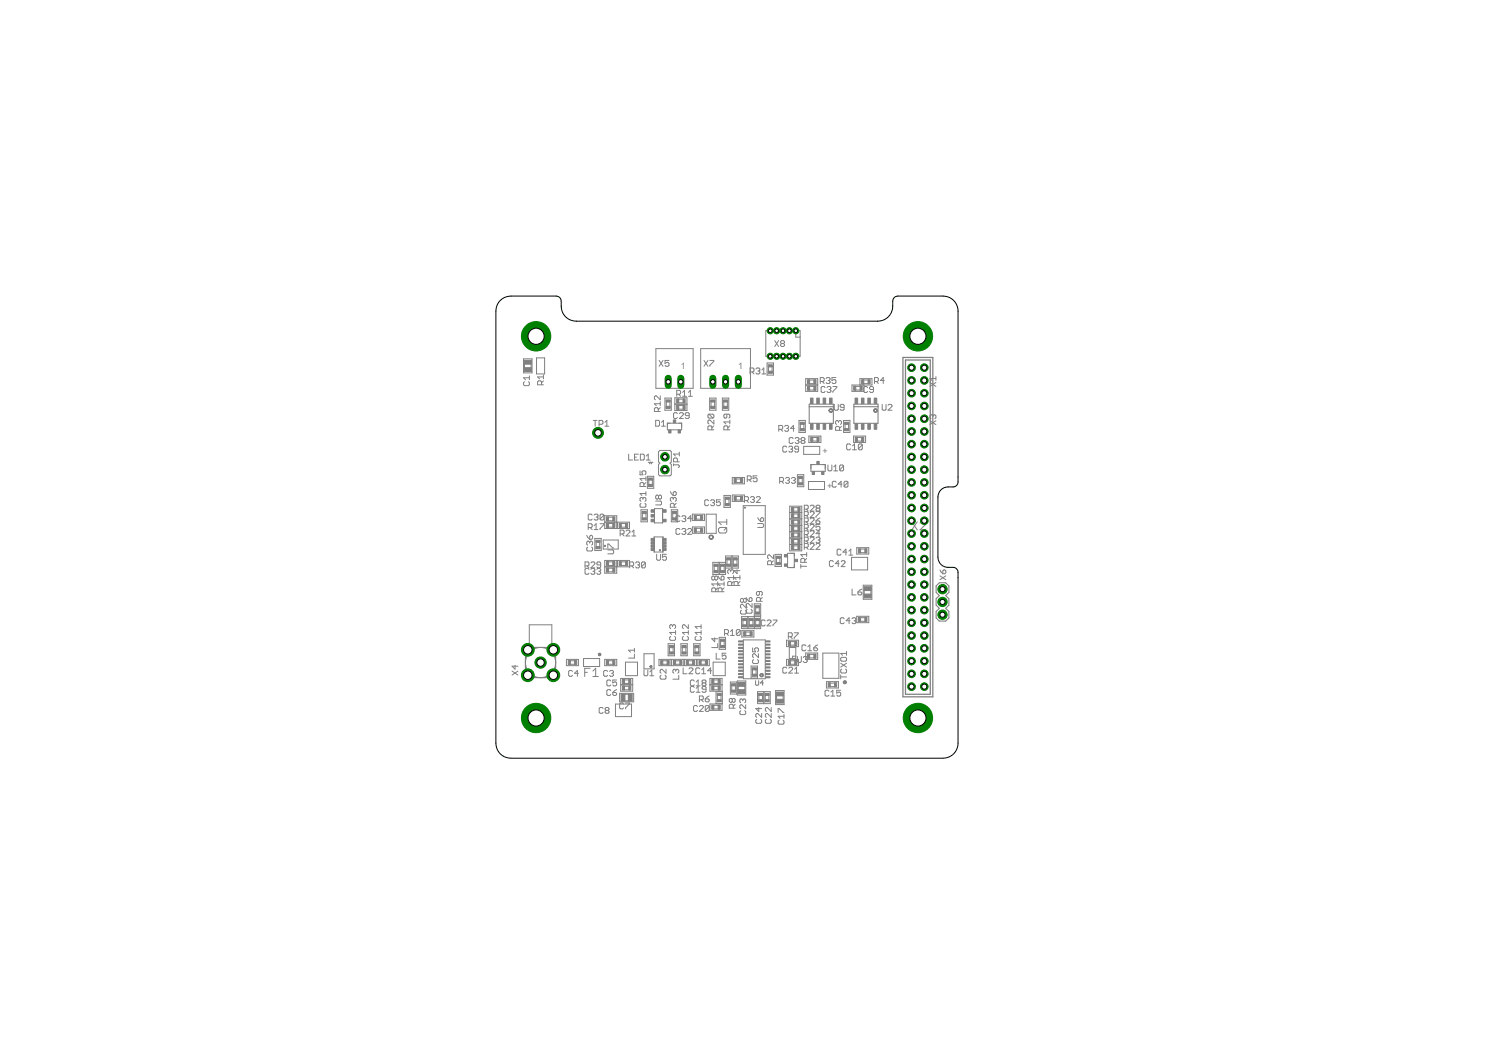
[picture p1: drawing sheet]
<svg xmlns="http://www.w3.org/2000/svg" width="297mm" height="210mm" viewBox="0 0 297 210" stroke-linecap="round" stroke-linejoin="round" font-family="sans-serif">
<defs><g id="words">
<g font-size="2" fill="#808080">
<text x="135.4" y="73.5">1</text>
<text x="146.9" y="73.5">1</text>
<text x="163.6" y="90.2">+</text>
<text x="164.6" y="97.2">+</text>
</g>
</g></defs>
<g fill="none" stroke="#808080" stroke-width=".2">
<path d="M104.2 71.4h1.7v2.8h-1.7zM104.4 75.9l-.2 .2v.4l.2 .2h.7l.2-.2v-.4l-.2-.2M104.4 72.4v.8M105.3 75.2h-1.1l.4 .4M105.3 74.8v.8M105.7 72.4v.8M106.7 71.2h1.7v3.2h-1.7zM107.7 76.6v-.6l-.2-.2h-.4l-.1 .2v.6h1.1M108.1 75.8l-.4 .4M108.1 75h-1.1l.4 .4M108.1 74.6v.8M130.5 69.4h7.4v7.9h-7.4z"/>
<path d="M131.1 71.7l.8 1.2M131.4 78.8v.7l-.8-.7-.4 .2v.4l.2 .1M131.4 79.9v.8M131.9 71.7l-.8 1.2M132.3 79.2h1.3v2.4h-1.3zM132.6 80v.8M133.1 71.7h-.8v.6l.4-.2 .4 .2v.4l-.2 .2h-.4l-.2-.2M133.3 80v.8M134.3 79.1h2.4v2.6h-2.4zM134.6 78.4h.6l.2-.1v-.4l-.2-.2h-.6v1.1M135 78.4l.4 .4M135 79.4h.9"/>
<path d="M135.8 78.1l.4-.4v1.1M135.8 78.8h.8M137 78.1l.4-.4v1.1M137 78.8h.8M139.4 69.4h9.9v7.9h-9.9zM140.1 71.7l.7 1.2M140.8 71.7l-.7 1.2M141.2 79.2h1.3v2.4h-1.3zM141.2 71.7h.8v.2l-.8 .8v.2M141.5 80v.8M142.2 80v.8M143.7 79.2h1.3v2.4h-1.3z"/>
<path d="M144 80v.8M144.7 80v.8M149.2 74h.6l.2-.2v-.4l-.2-.2h-.6v1.2M149.6 74l.4 .4M150.4 73.4l.2-.2h.4l.2 .2-.2 .4M150.8 73.8h.2M151 73.8l.2 .2-.2 .4h-.4l-.2-.2M151.6 74.4h.7M151.6 73.6l.4-.4v1.2M152.4 65.8h6.8v5.1h-6.8zM152.6 72.2h1.3v2.4h-1.3zM152.9 73v.9"/>
<path d="M153.6 73v.9M154.1 67.8l.8 1.1M154.9 67.8l-.8 1.1M155.5 68.3l-.2 .2 .2 .4h.4l.2-.2-.2-.4M155.5 68.3l-.2-.1 .2-.4h.4l.2 .2-.2 .3M155.5 68.3h.4M158.3 65.8v1.3h.9M160.3 76.6h2.4M160.3 75.3h2.4v2.6h-2.4zM161.1 77.6h.8M161.1 76.9h.8M161.1 75.6h.8"/>
<path d="M161.1 76.3h.8M163.2 75.9h.6l.2-.2v-.4l-.2-.2h-.6v1.2M163.6 75.9l.4 .4M164.1 77.1l-.1-.2h-.4l-.2 .2v.8l.2 .2h.4l.1-.2M164.4 75.3l.1-.2h.5l.1 .2-.1 .4M164.5 77.1l.2-.2h.4l.2 .2-.2 .4M164.8 75.7h.2M164.9 77.5h.2M165 75.7l.1 .2-.1 .4h-.5l-.1-.2M165.1 77.5l.2 .2-.2 .4h-.4l-.2-.2M165.7 76.9h.8v.2l-.8 .8v.2M166.3 75.1h-.8v.6l.4-.2 .4 .2v.4l-.2 .2h-.4l-.2-.2"/>
<path d="M170.3 77.6h.8M170.3 76.9h.8M171.1 76.6v-1.3h2.4v1.3h-4v1.3h2.4v-1.3M171.9 75.6h.8M171.9 76.3h.8M172.6 77.1l-.2-.2h-.4l-.2 .2v.8l.2 .2h.4l.2-.2M173.8 77.5h-.6l-.2-.2 .2-.4h.4l.2 .2v.8l-.2 .2h-.4l-.2-.2M174 75.9h.6l.2-.2v-.4l-.2-.2h-.6v1.2M174.4 75.9l.4 .4M175.9 75.7h-.7l.5-.6v1.2M185 76.1l1.2 .8M186.2 74.9v.8"/>
<path d="M186.2 76.1l-1.2 .8M186.2 75.3h-1.2l.4 .4M118 83.7h.8M118.4 83.7v1.1M119.2 84.4h.6l.2-.2v-.4l-.2-.1h-.6v1.1M120.4 84l.3-.3v1.1M120.4 84.8h.7M125.1 90.4v1.1h.8M126.2 91h.4M127 90.4h-.8v1.1h.8M127.3 93.7v.8h.6l-.2-.4 .2-.4h.4l.2 .2v.4l-.2 .2M127.4 90.4h.6l.2 .2v.7l-.2 .2h-.6z"/>
<path d="M127.9 99.2l.2-.2 .4 .2v.4l-.2 .2M127.9 99.2l-.2-.2-.4 .2v.4l.2 .2M127.9 99.2v.2M128.1 96.8v-.6l-.2-.2h-.4l-.2 .2v.6h1.2M128.5 94.8v.8M128.5 97.8v.8M128.5 98.2h-1.2l.4 .4M128.5 96l-.4 .4M128.5 95.2h-1.2l.4 .4M128.6 91.5h.7M128.6 90.7l.4-.3v1.1M128.8 94.8h1.3v2.4h-1.3z"/>
<path d="M129.1 95.5v.9M129.8 95.5v.9M130.5 99.7h.9l.2 .2v.4l-.2 .2h-.9M130.5 83.6h.5l.2 .2v.8l-.2 .2h-.5zM131 81.9v-.6l-.2-.2h-.4l-.2 .2v.6h1.2M131 89.9l.3-.3h2l.3 .3v2l-.3 .3 .3 .2v2l-.3 .3h-2l-.3-.3v-2l.3-.2-.3-.3zM131 98.7v.4M131 98.7l.2-.2 .4 .2v.4l-.2 .2-.4-.2M131 98.7l-.2-.2-.3 .2v.4l.1 .2 .4-.2M131.4 81.1l-.4 .4M131.4 80.3h-1.2l.4 .4M131.6 84.8h.8"/>
<path d="M131.6 84l.4-.4v1.2M132.8 84.2h2.8v1.3h-2.8zM133.4 97.8l.5 .8M133.9 98l.2-.2 .4 .2v.4l-.2 .2h-.4zM133.9 99.2l.2-.2 .4 .2v.4l-.2 .2M133.9 99.2v.2M133.9 99.2l-.1-.2-.4 .2v.4l.2 .2M134 92.5h1l.1 .2-.1 .3M134 92.3v.4M134.3 80.4h2.4M134.8 82.3l-.2-.2h-.4l-.2 .2v.8l.2 .2h.4l.2-.2M134.8 91.9v-.6l-.2-.2h-.4l-.2 .2v.6h1.1"/>
<path d="M135 81.4h.9M135 80.7h.9M135 80.1h.9M135.1 90v.7M135.1 90.3h-1.1l.4 .4M135.2 82.3l.2-.2h.3l.3 .2v.2l-.8 .8h.8M137.1 82.7h-.6l-.2-.2 .2-.4h.4l.2 .2v.8l-.2 .2h-.4l-.2-.2M141 99.6l-.2-.2h-.4l-.2 .2v.8l.2 .2h.4l.2-.2M141.1 82.4h.7l.2 .2v.4l-.2 .2M141.1 82.4l-.3 .2v.4l.3 .2h.7M141.1 82.4l.7 .8M141.4 99.6l.2-.2h.4l.2 .2-.2 .4"/>
<path d="M141.6 85.5v-.6l-.2-.2h-.3l-.3 .2v.6h1.2M142 83.6v.7l-.8-.7-.4 .2v.4l.3 .1M142 84.7l-.4 .4M143.3 99.4h-.8v.6l.4-.2 .4 .2v.4l-.2 .2h-.4l-.2-.2M144 98.6h1.3v2.4h-1.3zM144.3 99.3v.9M144.6 82.4v.6l-.2 .2-.4-.2v-.4l.2-.2h.8l.2 .2v.4l-.2 .2M144.8 85.5v-.6l-.2-.2h-.4l-.2 .2v.6h1.2M145 99.3v.9M145.2 84.7l-.4 .4M145.2 83.9h-1.2l.4 .4M145.2 83.6v.7"/>
<path d="M145.7 95h2.4v1.3h-2.4zM146.5 95.3h.8M146.5 96h.8M146.5 98.8h.8M146.5 99.5h.8M148.1 99.8h-2.4v-1.3h2.4v1.5M148.1 98.8h.6l.2 .2v.4l-.2 .2h-.6M148.5 99.6l.4 .4M148.7 95.5h.5l.3-.3v-.3l-.3-.2h-.5v1.1M149.1 95.5l.4 .3M149.3 99l.2-.2h.4l.2 .2-.2 .4M149.7 99.4h.2"/>
<path d="M149.9 99.4l.2 .2-.2 .4h-.4l-.2-.2M150.5 99l.2-.2h.4l.2 .2v.2l-.8 .8h.8M150.6 94.7h-.8v.5l.4-.1 .4 .1v.5l-.2 .1h-.4l-.2-.1M154.9 85.4h.6l.2-.2v-.4l-.2-.2h-.6v1.2M155.1 95.8h.6l.2-.2v-.4l-.2-.2h-.6v1.2M155.3 85.4l.4 .4M155.5 95.8l.4 .4M156.1 84.8l.2-.2h.4l.2 .2-.2 .4M156.3 95.2l.2-.2h.4l.2 .2-.2 .4M156.5 85.2h.2M156.5 89l-.2-.2h-.3l-.3 .2v.7l.3 .2h.3l.2-.2M156.7 95.6h.2"/>
<path d="M156.7 85.2l.2 .2-.2 .4h-.4l-.2-.2M156.9 95.6l.2 .2-.2 .4h-.4l-.2-.2M156.9 89l.2-.2h.4l.2 .2-.2 .4M157.3 89.4h.2M157.5 95.2l.1-.2h.4l.2 .2-.2 .4M157.5 89.4l.2 .2-.2 .3h-.4l-.2-.2M157.8 87.2l-.2-.1h-.4l-.2 .1v.8l.2 .2h.4l.2-.2M157.8 95.6h.2M158 95.6l.2 .2-.2 .4h-.4l-.1-.2M158.1 85.2h-.8l.6-.6v1.2M158.2 87.2l.2-.1h.4l.2 .1-.2 .5M158.6 87.7h.2"/>
<path d="M158.6 94.4h1.3v2.4h-1.3zM158.8 87.7l.2 .1-.2 .4h-.4l-.2-.2M158.9 89.4h-.6l-.2-.2 .2-.4h.4l.2 .2v.7l-.2 .2h-.4l-.2-.2M158.9 95.2v.9M159 83.7h1.2v2.3h-1.2zM159.2 84.4v.9M159.6 87.7l-.2-.3 .2-.3h.3l.2 .1-.2 .5M159.6 87.7l-.2 .1 .2 .4h.3l.2-.2-.2-.3M159.6 87.7h.3M159.6 95.2v.9M159.9 88.8h3.2v1.6h-3.2zM159.9 84.4v.9"/>
<path d="M160.8 95.8h3.2v1.6h-3.2zM160.9 86.8h2.4v1.2h-2.4zM161.3 92.4h2.9v1.4h-2.9zM161.7 87h.9M161.7 87.8h.9M164.7 92.5v1l.2 .2h.4l.2-.2v-1M165.9 93.7h.8M165.9 92.9l.4-.4v1.2M166 80.5v.9l.2 .2h.4l.2-.2v-.9M166.4 95.9l-.2-.1h-.4l-.2 .1v.8l.2 .2h.4l.2-.2M166.8 83.9l-.2-.2-.4 .2v.3l.2 .3M166.8 83.9l.2-.2 .4 .2v.3l-.2 .3"/>
<path d="M166.8 83.9v.2M167 85.6v-.6l-.2-.2h-.4l-.2 .2v.6h1.2M167.4 84.8l-.4 .4M167.5 96.3h-.7l.5-.5v1.1M167.8 83.7h1.3v2.3h-1.3zM167.8 92.7v.8l-.2 .2h-.4l-.2-.2M167.8 92.7l-.2-.2h-.4l-.2 .2v.8M167.8 92.7l-.8 .8M167.9 81h-.6l-.1-.1 .1-.4h.4l.2 .1v.8l-.2 .2h-.4l-.1-.2M168.1 84.4v.9M168.7 95.9l-.2-.1h-.4l-.2 .1v.8M168.7 95.9v.8l-.2 .2h-.4l-.2-.2"/>
<path d="M168.7 95.9l-.8 .8M168.8 84.4v.9M169.2 88.5l-.2-.2h-.4l-.2 .2v.8l.2 .2h.4l.2-.2M169.6 89.5h.8M169.6 88.7l.4-.4v1.2M169.8 86.8h2.4v1.2h-2.4zM170.6 87h.8M170.6 87.8h.8M171.6 88.5l-.2-.2h-.4l-.2 .2v.8M171.6 88.5v.8l-.2 .2h-.4l-.2-.2M171.6 88.5l-.8 .8M175.5 80.5v.9l.2 .2h.4l.2-.2v-.9"/>
<path d="M176.7 80.6l.2-.1h.3l.3 .1v.3l-.8 .7h.8M185 83.7l1.2 .8M185.6 82.7l-.2-.2-.4 .2v.4l.2 .2M185.6 82.7l.2-.2 .4 .2v.4l-.2 .2M185.6 82.7v.2M186.2 83.7l-1.2 .8M116.4 112.6h.6l.2-.2v-.4l-.2-.2h-.6v1.2M116.7 106.5l.6 .8M116.8 112.6l.4 .4M116.9 108.9l-.2 .2v.3l.2 .2h.8l.2-.2v-.3l-.2-.2M117 105h.6l.2-.2v-.4l-.2-.2h-.6v1.2M117.2 113.3l-.2-.2h-.4l-.2 .2v.7l.2 .3h.4l.2-.3"/>
<path d="M117.3 107.9l-.2-.2-.4 .2v.4l.2 .2M117.3 106.7l.2-.2 .4 .2v.4l-.2 .2h-.4zM117.3 107.9l.2-.2 .4 .2v.4l-.2 .2M117.3 107.9v.2M117.4 105l.4 .4M117.6 112l.2-.2h.4l.1 .2v.2l-.7 .8h.7M117.6 113.3l.2-.2h.4l.1 .2-.1 .4M117.8 102.5l-.2-.2h-.4l-.2 .2v.8l.2 .2h.4l.2-.2M118 113.7h.2M118.2 113.7l.1 .2-.1 .4h-.4l-.2-.3M118.2 102.5l.2-.2h.4l.2 .2-.2 .4M118.2 104.6l.4-.4v1.2"/>
<path d="M118.2 105.4h.8M118.3 107.1h1.3v2.4h-1.3zM118.6 102.9h.2M118.6 107.9v.9M118.7 113.3l.2-.2h.4l.2 .2-.2 .4M118.8 102.9l.2 .2-.2 .4h-.4l-.2-.2M119.1 113.7h.2M119.3 107.9v.9M119.3 113.7l.2 .2-.2 .4h-.4l-.2-.3M119.4 104.2h.7v.2l-.7 .8v.2M119.5 112.4h-.6l-.2-.2 .2-.4h.4l.2 .2v.8l-.2 .2h-.4l-.2-.2M120 107.4h3v1.8h-3z"/>
<path d="M120.1 102.5l-.1-.2h-.4l-.2 .2v.8M120.1 102.5v.8l-.1 .2h-.4l-.2-.2M120.1 102.5l-.7 .8M120.3 112.8h2.4M120.3 102.6h2.4v2.6h-2.4zM120.3 111.5h2.4v2.5h-2.4zM120.3 103.9h2.4M120.9 109.4h1l.2 .2v.4l-.2 .2h-1M120.9 109v-.8h.2l.8 .8h.2M121.1 111.8h.8M121.1 112.5h.8M121.1 104.2h.8"/>
<path d="M121.1 104.9h.8M121.1 113.1h.8M121.1 113.8h.8M121.1 102.9h.8M121.1 103.6h.8M122.9 111.5h2.3v1.3h-2.3zM122.9 103.9h2.3v1.3h-2.3zM123.4 106.2h.6l.2-.2v-.3l-.2-.2h-.6v1.1M123.6 111.8h.9M123.6 112.5h.9M123.6 104.2h.9M123.6 104.9h.9"/>
<path d="M123.8 106.2l.4 .4M124.5 105.7l.3-.2h.3l.2 .2v.2l-.8 .7h.8M125.3 112.6h.6l.2-.2v-.4l-.2-.2h-.6v1.2M125.7 112.6l.4 .4M125.7 105.9l.4-.4v1.1M125.7 106.6h.8M126.4 112l.2-.2h.4l.2 .2-.2 .4M126.9 112.4h.1M127 112.4l.2 .2-.2 .4h-.4l-.2-.2M127.5 101.4h1.3v2.4h-1.3zM127.5 100.1l-.2 .2v.4l.2 .2h.8l.2-.2v-.4l-.2-.2M127.8 102.2v.9"/>
<path d="M128.4 112v.8l-.2 .2h-.4l-.2-.2M128.4 112l-.2-.2h-.4l-.2 .2v.8M128.4 112l-.8 .8M128.5 102.2v.9M130.1 106.8h1.8v3h-1.8zM130.2 106.9v2.9M130.2 101.2h1.6v2.8h-1.6zM130.6 110.3v1l.2 .2h.4l.2-.2v-1M131.8 106.9v2.9M132.6 110.3h-.8v.6l.4-.2 .4 .2v.4l-.2 .2h-.4l-.2-.2M133.8 102.2v.9M134.1 100.9v-.6l-.2-.2h-.3l-.2 .2v.6h1.1"/>
<path d="M134.5 100.1l-.4 .4M134.6 102.2v.9M135.3 105.3l-.2-.1h-.4l-.2 .1v.8l.2 .2h.4l.2-.2M135.3 102.8l-.2-.2h-.4l-.2 .2v.8l.2 .2M135.3 103.6l-.2 .2h-1.5v-2.4h1.2v2.4M135.7 105.3l.1-.1h.4l.2 .1-.2 .4M135.7 102.8l.1-.2h.4l.2 .2-.2 .4M136 103.2h.2M136 105.7h.2M136.2 103.2l.2 .2-.2 .4h-.4l-.1-.2M136.2 105.7l.2 .2-.2 .4h-.4l-.1-.2M136.8 105.3l.2-.1h.4l.2 .1v.2l-.8 .8h.8"/>
<path d="M137.6 103.2h-.8l.6-.6v1.2M137.8 102.3h2.4v1.3h-2.4zM137.8 104.8h2.4v1.3h-2.4zM138.5 102.6h.9M138.5 103.3h.9M138.5 105.1h.9M138.5 105.8h.9M140.5 102.3h2v3.8h-2zM141.8 100h.2M142 100l.2 .2-.2 .4h-.4l-.2-.2M142.1 112.7v.8M142.2 114.8l.2-.2 .4 .2v.4l-.2 .2-.4-.2"/>
<path d="M142.2 114.8l-.2-.2-.4 .2v.4l.2 .2 .4-.2M142.2 114.8v.4M142.4 117.7v-.5l-.2-.2h-.4l-.2 .2v.5h1.2M142.8 115.8v.8M142.8 116.2h-1.2l.4 .4M142.8 117l-.4 .3M142.8 112.7v.8M142.9 114.6l.6 .8M143 105.2l.2-.3h1.1l.3 .3v.6l-.3 .2h-1.1l-.2-.2zM143.1 111.9v2.4M143.4 112.7v.8M143.5 114.8l.3-.2 .3 .2v.4l-.3 .2h-.3z"/>
<path d="M143.7 117.7v-.5l-.2-.2h-.4l-.2 .2v.5h1.2M144.1 115.8v.8M144.1 117l-.4 .3M144.1 116.2h-1.2l.4 .4M144.1 112.7v.8M144.4 111.9h-2.6v2.4h2.6v-3.7h2.5v2.4h-2.5M144.6 103.3v1.1M144.6 104.9l-.5 .6M144.6 103.9h-1.6l.5 .5M144.6 111.4v.8M145.4 111.4v.8M145.4 113.5l-.2-.2-.4 .2v.4l.2 .2"/>
<path d="M145.4 113.5l.2-.2 .3 .2v.4l-.1 .2M145.4 113.5v.2M145.6 116.5v-.6l-.2-.2h-.4l-.2 .2v.6h1.1M145.6 110.6v2.4M145.9 111.4v.8M145.9 115.7l-.3 .4M145.9 114.9h-1.1l.4 .4M145.9 114.5v.8M146.6 111.4v.8M146.6 113.3v.8l-.6-.6h1.2M146.8 116.5v-.6l-.2-.2h-.4l-.2 .2v.6h1.2M147.2 114.9h-1.2l.5 .4"/>
<path d="M147.2 115.7l-.4 .4M147.2 114.5v.8M147.9 100.6h4.4v9.7h-4.4zM147.9 119.3l.2-.2 .4 .2v.4l-.2 .1-.4-.1M147.9 119.3l-.2-.2-.4 .2v.4l.2 .1 .4-.1M147.9 119.3v.4M148.5 118.9l.6 .8M149.1 119.1l.1-.2 .4 .2v.4l-.2 .2h-.3zM150.7 104.2h1l.2 .2v.3l-.2 .2h-1M150.7 103l.6 .8M151.1 117.7v.6l-.2 .2-.4-.2v-.4l.2-.2h.8l.2 .2v.4l-.2 .2M151.3 119.6v-.5l-.2-.2h-.4l-.2 .2v.5h1.2"/>
<path d="M151.5 103l.4 .2v.4l-.2 .2h-.4v-.6zM151.7 118.9l-.4 .4M153.5 112.4v-.6l-.2-.2h-.4l-.2 .2v.6h1.2M153.9 110.4v.8l-.8-.8-.4 .2v.4l.2 .2M153.9 111.6l-.4 .4M154.2 110.3h1.3v2.4h-1.3zM154.5 111.1v.8M155.2 111.1v.8M156.7 110.1h1.3v2.8h-1.3zM157.1 100.7h2.4v8.9h-2.4zM157.1 102h2.4M157.1 103.3h2.4"/>
<path d="M157.1 104.5h2.4M157.1 105.8h2.4M157.1 107.1h2.4M157.1 108.3h2.4M157.9 101.7h.8M157.9 101h.8M157.9 103h.8M157.9 102.3h.8M157.9 104.2h.8M157.9 103.5h.8M157.9 105.5h.8M157.9 104.8h.8"/>
<path d="M157.9 106.8h.8M157.9 106.1h.8M157.9 108.1h.8M157.9 107.3h.8M157.9 109.3h.8M157.9 108.6h.8M159.3 112.7h1.2M159.3 112.3v.8M160 103.8h.6l.2-.2v-.3l-.2-.2h-.6v1.1M160 102.6h.6l.2-.2v-.4l-.2-.2h-.6v1.2M160 105.1h.6l.2-.2v-.4l-.2-.2h-.6v1.2M160 106.4h.6l.2-.2v-.4l-.2-.2h-.6v1.2"/>
<path d="M160 108.9h.6l.2-.2v-.4l-.2-.2h-.6v1.2M160 101.3h.6l.2-.2v-.4l-.2-.2h-.6v1.2M160 107.6h.6l.2-.2v-.3l-.2-.2h-.6v1.1M160.1 111.9v-.6l-.2-.2h-.4l-.2 .2v.6h1.2M160.4 101.3l.4 .4M160.4 102.6l.4 .4M160.4 103.8l.4 .4M160.4 105.1l.4 .4M160.4 106.4l.4 .4M160.4 107.6l.4 .4M160.4 108.9l.4 .4M160.5 110.3h-1.2l.4 .4"/>
<path d="M160.5 111.1l-.4 .4M160.5 109.9v.8M161.2 102l.2-.2h.4l.2 .2v.2l-.8 .8h.8M161.2 104.5l.2-.2h.4l.2 .2v.2l-.8 .8h.8M161.2 105.8l.2-.2h.4l.2 .2v.2l-.8 .8h.8M161.2 107.1l.2-.2h.4l.2 .2v.2l-.8 .7h.8M161.2 108.3l.2-.2h.4l.2 .2v.2l-.8 .8h.8M161.2 103.3l.2-.2h.4l.2 .2v.1l-.8 .8h.8M161.2 100.7l.2-.2h.4l.2 .2v.2l-.8 .8h.8M162.3 108.3l.3-.2h.3l.2 .2v.2l-.8 .8h.8M162.3 103.6h.6l.2 .4-.2 .2h-.3l-.3-.2zM162.3 101.8h.8v.2l-.8 .8v.2"/>
<path d="M162.3 107.1l.3-.2h.3l.2 .2-.2 .3M162.6 101.1l-.3-.2 .3-.4h.3l.2 .2-.2 .4M162.6 101.1l-.3 .2 .3 .4h.3l.2-.2-.2-.4M162.6 101.1h.3M162.8 107.4h.1M162.9 107.4l.2 .2-.2 .4h-.3l-.3-.2M163.1 104.3h-.8v.6l.5-.2 .3 .2v.4l-.2 .2h-.3l-.3-.2M163.1 103.1l-.8 .5M163.1 106.2h-.8l.6-.6v1.2M165.8 111.8l-.2-.3h-.4l-.2 .3v.7l.2 .2h.4l.2-.2M167 112.1h-.8l.6-.6v1.2M167.3 109.5l-.2-.2h-.4l-.2 .2v.7l.2 .2h.4l.2-.2"/>
<path d="M167.4 111.8l.2-.3h.3l.2 .3v.2l-.7 .7h.7M168.5 109.9h-.8l.6-.6v1.1M168.9 110.4h.8M168.9 109.7l.4-.4v1.1M169.4 110.9h3.2v2.5h-3.2zM169.5 117.2v1.2h.8M170.5 109h2.3v1.2h-2.3zM170.7 117.8h.6l.2 .4-.2 .2h-.4l-.2-.2zM171.2 109.2h.9M171.2 110h.9M171.5 117.2l-.8 .6M171.7 116.4h1.8v2.8h-1.8z"/>
<path d="M171.9 117.5v.7M173.3 117.5v.7M181.4 103.8l1.1 1.6M182.5 103.8l-1.1 1.6M183 104.1l.3-.3h.6l.2 .3v.3l-1.1 1h1.1M187 114.6l1.2 .7M187 113.4l.6 .8M187.6 113.6l.4-.2 .2 .2v.4l-.2 .2h-.4zM188.2 114.6l-1.2 .7M101.9 133.5l1.1 .8M102.5 132.4v.7l-.6-.6h1.1M103 133.5l-1.1 .8"/>
<path d="M105.3 128.8v-4.5h4.5v4.5M112.7 131.2h2.4v1.2h-2.4zM113.5 132.2h.8M113.5 131.5h.8M113.9 133.6l-.2-.2h-.4l-.2 .2v.8l.2 .2h.4l.2-.2M115.1 134h-.8l.6-.6v1.2M116.1 131h3.2v1.6h-3.2zM116.3 133.8h.6M117.4 133h-1.1v1.6M118 133.5l.5-.5v1.6M118 134.6h1M120.3 131.2h2.4v1.2h-2.4z"/>
<path d="M120.9 133.6l-.2-.2h-.4l-.2 .2v.8l.2 .2h.4l.2-.2M121.1 132.2h.8M121.1 131.5h.8M121.3 133.6l.2-.2h.4l.1 .2-.1 .4M121.5 135.5l-.2-.2h-.4l-.2 .2v.8l.2 .2h.4l.2-.2M121.5 137.4l-.2-.2h-.4l-.2 .2v.8l.2 .2h.4l.2-.2M121.7 134h.2M121.9 134l.1 .2-.1 .4h-.4l-.2-.2M121.9 137.8h.6l.2 .4-.2 .2h-.4l-.2-.2zM122.7 135.3h-.8v.6l.4-.2 .4 .2v.4l-.2 .2h-.4l-.2-.2M122.7 137.2l-.8 .6M123.3 137.9h2.8v1.7h-2.8z"/>
<path d="M123.5 135h2.4v2.5h-2.4zM123.5 136.2h2.4M124.2 136.5h.9M124.2 137.2h.9M124.2 135.3h.9M124.2 136h.9M124.3 139.4h.8M124.3 138.1h.7M124.4 131.7h2.4v2.7h-2.4zM124.5 139.9h.7v.2l-.7 .7v.2M126.2 129v.8M126.2 130.2v.7h-1.1"/>
<path d="M126.2 129.4h-1.1l.3 .4M128.1 130.1h2v3h-2zM128.1 133.3v1l.2 .2h.4l.2-.2v-1M129.3 134.5h.8M129.3 133.7l.4-.4v1.2M131.1 131.2h2.4v1.2h-2.4zM131.5 134.3l-.2 .2v.4l.2 .2h.8l.2-.2v-.4l-.2-.2M131.9 132.2h.8M131.9 131.5h.8M132.5 133.2v.7l-.8-.7-.4 .2v.4l.2 .1M132.9 128.1h1.3v2.4h-1.3zM133.2 128.8v.9"/>
<path d="M133.4 126.6l-.2 .2v.4l.2 .2h.8l.2-.2v-.4l-.2-.2M133.6 131.2h2.4v1.2h-2.4zM133.8 124.5l-.2-.2-.4 .2v.4l.2 .2M133.8 124.5l.2-.2 .4 .2v.4l-.2 .2M133.8 124.5v.2M133.9 128.8v.9M134.4 132.2h.9M134.4 131.5h.9M134.4 125.8h-1.2l.4 .4M134.4 125.5v.7M134.5 133.4l.1-.2 .4 .2v.4l-.1 .1M134.5 133.4l-.2-.2-.4 .2v.4l.2 .1"/>
<path d="M134.5 133.4v.2M135 134.3v.8h-1.1M135.5 128.1h1.2v2.4h-1.2zM135.7 128.8v.9M135.9 132.9v1.1h.8M136 126.6l-.2 .2v.4l.2 .2h.7l.2-.2v-.4l-.2-.2M136.2 131.2h2.4v1.2h-2.4zM136.5 128.8v.9M136.9 124.3v.8l-.7-.8-.4 .2v.4l.2 .2M136.9 132.2h.9M136.9 131.5h.9M136.9 125.8h-1.1l.4 .4"/>
<path d="M136.9 125.5v.7M137.1 133.1l.2-.2h.3l.3 .2v.2l-.8 .7h.8M138 128.1h1.3v2.4h-1.3zM138.1 135.5l-.2-.2h-.4l-.1 .2v.8l.1 .2h.4l.2-.2M138.1 136.8l-.2-.2h-.4l-.1 .2v.7l.1 .2h.4l.2-.2M138.3 128.8v.9M138.5 126.6l-.2 .2v.4l.2 .2h.8l.2-.2v-.4l-.2-.2M138.5 137.7h.8M138.5 136.9l.4-.3v1.1M138.5 135.7l.4-.4v1.2M138.5 136.5h.8M138.7 131.2h2.4v1.2h-2.4z"/>
<path d="M139 128.8v.9M139.1 139.2h.6l.2-.2v-.3l-.2-.2h-.6v1.1M139.2 133.1l-.2-.2h-.4l-.2 .2v.8l.2 .1h.4l.2-.1M139.5 132.2h.8M139.5 131.5h.8M139.5 125.8h-1.2l.4 .4M139.5 124.3v.8M139.5 125.5v.7M139.5 124.7h-1.2l.4 .4M139.5 139.2l.4 .4M139.6 133.3l.4-.4v1.1M139.6 134h.8"/>
<path d="M139.9 135.9l-.2-.2 .2-.4h.4l.2 .2-.2 .4M139.9 135.9h.4M139.9 135.9l-.2 .2 .2 .4h.4l.2-.2-.2-.4M140.3 139h.6l.2 .4-.2 .2h-.4l-.2-.2zM140.5 137.1h-.6l-.2-.2 .2-.3h.4l.2 .2v.7l-.2 .2h-.4l-.2-.2M141.1 138.5l-.8 .5M141.2 135h2.5v2.5h-2.5zM141.2 136.2h2.5M141.6 133.5h-.8l.6-.6v1.1M141.9 131.7h2.4v2.7h-2.4zM142 136.5h.9M142 137.2h.9"/>
<path d="M142 135.3h.9M142 136h.9M142.2 126.9v.8l-.6-.6h1.2M142.5 137.6h1.2v2.4h-1.2zM142.5 130v1.1h.8M142.7 138.4v.8M142.8 128.1v.7h-1.2M143.1 126.8h1.3v2.4h-1.3zM143.4 127.6v.8M143.4 138.4v.8M144.1 127.6v.8M144.1 126h.6l.2-.1v-.4l-.2-.2h-.6v1.1"/>
<path d="M144.4 130h-.7v.6l.4-.3 .3 .3v.3l-.1 .2h-.4l-.2-.2M144.5 126l.4 .4M145.3 135.7h1.3v2.4h-1.3zM145.3 126.4h.8M145.3 125.6l.4-.3v1.1M145.6 136.5v.8M145.7 139.1v.4M145.7 139.1l.2-.1 .4 .1v.4l-.2 .2-.4-.2M145.7 139.1l-.2-.1-.4 .1v.4l.2 .2 .4-.2M146.3 136.5v.8M146.7 135.5h1.7v2.8h-1.7zM146.9 136.5v.8"/>
<path d="M147.3 125.5v.7l-.2 .2h-.4l-.2-.2M147.3 125.5l-.2-.2h-.4l-.2 .2v.7M147.3 125.5l-.8 .7M147.5 122.7h3.8v2.4h-3.8zM147.6 125.5h2.4v1.2h-2.4zM147.8 139.3l.2-.2 .4 .2v.3l-.2 .2M147.8 139.3l-.2-.2-.4 .2v.3l.2 .2M147.8 139.3v.1M147.8 123.4v.9M147.9 127.3h4.4v7.7h-4.4zM148.2 136.5v.7M148.3 121.4l.2 .2"/>
<path d="M148.4 126.4h.8M148.4 125.8h.8M148.5 120.6l.2 .2M148.5 120.2v.8l-.8-.8-.4 .2v.4l.2 .2M148.5 123.4v.9M148.7 121.2l-.2 .2v.6l-.2 .2h-.8l-.2-.2v-.4l.2-.2M148.8 122.7v2.4M149.1 123.4v.9M149.4 132.5h1.3v2.4h-1.3zM149.4 121.2l.2 .2v.4l-.2 .2h-.7l-.2-.2M149.6 120.1v.7l-.7-.7-.4 .1M149.7 133.3v.9"/>
<path d="M149.7 128.9v.8h.6l-.2-.4 .2-.4h.4l.2 .2v.4l-.2 .2M149.8 123.4v.9M149.9 131.2l-.2 .2v.4l.2 .2h.8l.2-.2v-.4l-.2-.2M150.1 120.1h1.2v2.4h-1.2zM150.1 122.7v2.4M150.3 135.4v.8l.2 .1 .4-.1v-.8M150.3 120.9v.9M150.3 123.4v.9M150.4 133.3v.9M150.7 137.6h2.5v2.4h-2.5zM150.9 130.1v.8l-.8-.8-.4 .2v.4l.2 .2M151 138.4v.8"/>
<path d="M151.1 120.9v.9M151.1 123.4v.9M151.7 138.4v.8M151.9 135.9h-.6l.4-.5v.9M152 137.6v2.4M152.2 123.5l-.2-.1h-.4l-.2 .1v.8l.2 .2h.4l.2-.2M152.3 138.4v.8M152.6 123.5l.2-.1h.4l.2 .1v.2l-.8 .8h.8M153 138.4v.8M153.8 123.4h.8v.1l-.8 .8v.2M154.3 137.4h1.7v2.8h-1.7zM154.5 138.4v.8"/>
<path d="M155.8 138.4v.7M156.5 131.2h2.4v1.2h-2.4zM156.5 127.4h2.4v1.3h-2.4zM156.5 132.9l-.2-.1h-.3l-.3 .1v.8l.3 .2h.3l.2-.2M156.8 126.7h.6l.2-.2v-.4l-.2-.2h-.6v1.2M156.9 132.9l.2-.1h.4l.2 .1v.2l-.8 .8h.8M157 128.8h1.3v2.2h-1.3zM157.2 126.7l.4 .4M157.2 132.2h.9M157.2 131.5h.9M157.2 128.4h.9M157.2 127.7h.9"/>
<path d="M158 125.9h.8v.2l-.8 .8v.2M158.1 133.9h.8M158.1 133.1l.4-.3v1.1M158.3 130.6h-.6v.3M158.6 130.6v1l.2 .2h.4l.2-.2v-1M159.8 130.8l.2-.2h.4l.2 .2-.2 .4 .2 .4-.2 .2h-.4l-.2-.2M160.3 131.2v-1.3h2.4v1.3h-2.5M160.3 128.5l-.2-.2h-.4l-.1 .2v.8l.1 .2h.4l.2-.2M160.7 129.5h.8M160.7 128.7l.4-.4v1.2M161.1 130.2h.8M161.1 130.9h.8"/>
<path d="M161.9 128.9h.6l.2 .4-.2 .2h-.4l-.2-.2zM162.7 128.3l-.8 .6M163.7 129.9h3.2v5.1h-3.2zM164.4 135.6h2.4v1.3h-2.4zM164.9 137.5l-.2-.2h-.4l-.2 .2v.8l.2 .2h.4l.2-.2M165.2 136.6h.9M165.2 135.9h.9M165.3 138.5h.8M165.3 137.7l.4-.4v1.2M167.3 137.3h-.8v.6l.4-.2 .4 .2v.4l-.2 .2h-.4l-.2-.2M167.3 134.7h1.1M167.3 131l.1-.2h.8l.2 .2v.4l-.2 .2h-.8l-.1-.2z"/>
<path d="M167.3 134.3v.8M167.3 132l1.1 .7M167.4 133.1l-.1 .2v.4l.1 .2h.8l.2-.2v-.4l-.2-.2M168 123.1l-.2-.2h-.4l-.2 .2v.8l.2 .2h.4l.2-.2M168.4 130h-1.1l.3 .4M168.4 129.6v.8M168.4 132l-1.1 .7M169.1 123.5h-.8l.6-.6v1.2M169.5 123.1l.2-.2h.4l.2 .2-.2 .4M169.9 123.5h.2M170.1 123.5l.2 .2-.2 .4h-.4l-.2-.2M170.5 122.6h2.3v1.3h-2.3z"/>
<path d="M171.2 122.9h.9M171.2 123.6h.9M120 140.9l-.2-.1h-.4l-.2 .1v.8l.2 .2h.4l.2-.2M120.6 141.3h.4M120.6 141.3l-.2-.2 .2-.3h.4l.2 .1-.2 .4M120.6 141.3l-.2 .2 .2 .4h.4l.2-.2-.2-.4M122.4 140.1h3.2v2.5h-3.2zM124.1 140.1l-.2-.2h-.4l-.2 .2v.7l.2 .2h.4l.2-.2M138.8 140.6l-.2-.2h-.4l-.2 .2v.8l.2 .1h.4l.2-.1M139.1 140.6l.2-.2h.4l.2 .2v.2l-.8 .7h.8M141.1 140.6v.8l-.2 .1h-.4l-.2-.1M141.1 140.6l-.2-.2h-.4l-.2 .2v.8"/>
<path d="M141.1 140.6l-.8 .8M141.2 140.1h2.5v1.2h-2.5zM142 140.3h.9M142 141.1h.9M145.9 140.9v-.6l-.2-.2h-.4l-.2 .2v.6h1.2M146.3 140.1l-.4 .4M147.4 141.4l-.2 .2v.4l.2 .2h.8l.2-.2v-.4l-.2-.2M148.4 140.2v.8l-.8-.8-.4 .2v.4l.2 .2M150.6 143.1l-.2 .2v.4l.2 .2h.7l.2-.2v-.4l-.2-.2M151 140.8v.8l-.6-.6h1.1M151.5 142v.7l-.7-.7-.4 .2v.3l.2 .2M152.5 143.1l-.2 .2v.4l.2 .2h.7l.2-.2v-.4l-.2-.2"/>
<path d="M153.4 140.8v.8l-.7-.8-.4 .2v.4l.2 .2M153.4 142v.7l-.7-.7-.4 .2v.3l.2 .2M154.8 141.7v-.7h.2l.8 .7h.2M155 143.3l-.2 .2v.4l.2 .2h.8l.2-.2v-.4l-.2-.2M156 142.1v.8M156 142.5h-1.2l.4 .4"/>
</g>
<g fill="#808080" stroke="#808080" stroke-width=".2">
<path d="M149.6 132.9h.9v.4h-.9z"/>
<path d="M149.6 134.1h.9v.5h-.9z"/>
<path d="M120.6 111.7h.5v.9h-.5z"/>
<path d="M121.9 111.7h.4v.9h-.4z"/>
<path d="M120.6 104.1h.5v.8h-.5z"/>
<path d="M121.9 104.1h.4v.8h-.4z"/>
<path d="M120.6 113h.5v.8h-.5z"/>
<path d="M121.9 113h.4v.8h-.4z"/>
<path d="M120.6 102.8h.5v.9h-.5z"/>
<path d="M121.9 102.8h.4v.9h-.4z"/>
<path d="M118.6 108.8h.8v.4h-.8z"/>
<path d="M118.6 107.5h.8v.4h-.8z"/>
<path d="M123.2 111.7h.4v.9h-.4z"/>
<path d="M124.5 111.7h.4v.9h-.4z"/>
<path d="M123.2 104.1h.4v.8h-.4z"/>
<path d="M124.5 104.1h.4v.8h-.4z"/>
<path d="M165 79.2h.5v1.1h-.5z"/>
<path d="M163.8 79.2h.5v1.1h-.5z"/>
<path d="M162.5 79.2h.5v1.1h-.5z"/>
<path d="M161.2 79.2h.6v1.1h-.6z"/>
<path d="M161.2 84.3h.6v1.1h-.6z"/>
<path d="M162.5 84.3h.5v1.1h-.5z"/>
<path d="M163.8 84.3h.5v1.1h-.5z"/>
<path d="M165 84.3h.5v1.1h-.5z"/>
<path d="M159.2 85.3h.8v.4h-.8z"/>
<path d="M159.2 84h.8v.4h-.8z"/>
<path d="M161.9 76.8h.4v.9h-.4z"/>
<path d="M160.7 76.8h.4v.9h-.4z"/>
<path d="M160.7 75.5h.4v.9h-.4z"/>
<path d="M161.9 75.5h.4v.9h-.4z"/>
<path d="M161.3 87h.4v.8h-.4z"/>
<path d="M162.5 87h.5v.8h-.5z"/>
<path d="M129.5 101.4h.7v.5h-.7z"/>
<path d="M129.5 102.4h.7v.5h-.7z"/>
<path d="M129.5 103.3h.7v.5h-.7z"/>
<path d="M131.9 103.3h.6v.5h-.6z"/>
<path d="M131.9 101.4h.6v.5h-.6z"/>
<path d="M133.8 101.8h.8v.4h-.8z"/>
<path d="M133.8 103h.8v.5h-.8z"/>
<path d="M131.9 109.1h.6v.4h-.6z"/>
<path d="M131.9 108.4h.6v.5h-.6z"/>
<path d="M131.9 107.8h.6v.4h-.6z"/>
<path d="M131.9 107.1h.6v.5h-.6z"/>
<path d="M129.5 107.1h.7v.5h-.7z"/>
<path d="M129.5 107.8h.7v.4h-.7z"/>
<path d="M129.5 108.4h.7v.5h-.7z"/>
<path d="M129.5 109.1h.7v.4h-.7z"/>
<path d="M127.7 101.8h.9v.4h-.9z"/>
<path d="M127.7 103h.9v.5h-.9z"/>
<path d="M152.8 73.9h.9v.4h-.9z"/>
<path d="M152.8 72.6h.9v.4h-.9z"/>
<path d="M138.1 102.5h.4v.9h-.4z"/>
<path d="M139.4 102.5h.4v.9h-.4z"/>
<path d="M138.1 105.1h.4v.8h-.4z"/>
<path d="M139.4 105.1h.4v.8h-.4z"/>
<path d="M129 95.1h.9v.4h-.9z"/>
<path d="M129 96.4h.9v.4h-.9z"/>
<path d="M144.3 98.9h.8v.4h-.8z"/>
<path d="M144.3 100.2h.8v.4h-.8z"/>
<path d="M143.3 112.2h.8v.5h-.8z"/>
<path d="M143.3 113.5h.8v.4h-.8z"/>
<path d="M144.6 111h.8v.4h-.8z"/>
<path d="M144.6 112.2h.8v.5h-.8z"/>
<path d="M142 112.2h.9v.5h-.9z"/>
<path d="M142 113.5h.9v.4h-.9z"/>
<path d="M145.8 111h.9v.4h-.9z"/>
<path d="M145.8 112.2h.9v.5h-.9z"/>
<path d="M152.3 134.6h.9v.3h-.9z"/>
<path d="M152.3 134h.9v.2h-.9z"/>
<path d="M152.3 133.3h.9v.3h-.9z"/>
<path d="M152.3 132.7h.9v.2h-.9z"/>
<path d="M152.3 132.1h.9v.2h-.9z"/>
<path d="M152.3 131.4h.9v.2h-.9z"/>
<path d="M152.3 130.7h.9v.3h-.9z"/>
<path d="M152.3 130.1h.9v.2h-.9z"/>
<path d="M152.3 129.5h.9v.2h-.9z"/>
<path d="M152.3 128.8h.9v.2h-.9z"/>
<path d="M152.3 128.1h.9v.3h-.9z"/>
<path d="M152.3 127.5h.9v.2h-.9z"/>
<path d="M146.9 127.5h.9v.2h-.9z"/>
<path d="M146.9 128.1h.9v.3h-.9z"/>
<path d="M146.9 128.8h.9v.2h-.9z"/>
<path d="M146.9 129.5h.9v.2h-.9z"/>
<path d="M146.9 130.1h.9v.2h-.9z"/>
<path d="M146.9 130.7h.9v.3h-.9z"/>
<path d="M146.9 131.4h.9v.2h-.9z"/>
<path d="M146.9 132.1h.9v.2h-.9z"/>
<path d="M146.9 132.7h.9v.2h-.9z"/>
<path d="M146.9 133.3h.9v.3h-.9z"/>
<path d="M146.9 134h.9v.2h-.9z"/>
<path d="M146.9 134.6h.9v.3h-.9z"/>
<path d="M173.9 79.2h.5v1.1h-.5z"/>
<path d="M172.7 79.2h.5v1.1h-.5z"/>
<path d="M171.4 79.2h.5v1.1h-.5z"/>
<path d="M170.1 79.2h.5v1.1h-.5z"/>
<path d="M170.1 84.3h.5v1.1h-.5z"/>
<path d="M171.4 84.3h.5v1.1h-.5z"/>
<path d="M172.7 84.3h.5v1.1h-.5z"/>
<path d="M173.9 84.3h.5v1.1h-.5z"/>
<path d="M158.1 111.3h.6v.4h-.6z"/>
<path d="M156.1 112.2h.6v.5h-.6z"/>
<path d="M156.1 110.3h.6v.5h-.6z"/>
<path d="M172.7 75.5h.4v.9h-.4z"/>
<path d="M171.4 75.5h.5v.9h-.5z"/>
<path d="M168 85.3h.9v.4h-.9z"/>
<path d="M168 84h.9v.4h-.9z"/>
<path d="M169.8 76.8h.5v.9h-.5z"/>
<path d="M171.1 76.8h.4v.9h-.4z"/>
<path d="M170.2 87h.4v.8h-.4z"/>
<path d="M171.4 87h.5v.8h-.5z"/>
<path d="M146 95.2h.5v.9h-.5z"/>
<path d="M147.3 95.2h.4v.9h-.4z"/>
<path d="M154.4 110.7h.9v.4h-.9z"/>
<path d="M154.4 111.9h.9v.5h-.9z"/>
<path d="M125 138.1h.8v1.4h-.8z"/>
<path d="M123.6 138.1h.7v1.4h-.7z"/>
<path d="M166 135.8h.5v.9h-.5z"/>
<path d="M164.8 135.8h.4v.9h-.4z"/>
<path d="M160.7 130.1h.4v.9h-.4z"/>
<path d="M161.9 130.1h.4v.9h-.4z"/>
<path d="M143.3 127.2h.8v.4h-.8z"/>
<path d="M143.3 128.4h.8v.5h-.8z"/>
<path d="M145.5 136h.9v.5h-.9z"/>
<path d="M145.5 137.3h.9v.4h-.9z"/>
<path d="M154.4 139.1h1.5v.8h-1.5z"/>
<path d="M154.4 137.7h1.5v.8h-1.5z"/>
<path d="M147.7 123h.9v.5h-.9z"/>
<path d="M147.7 124.3h.9v.4h-.9z"/>
<path d="M149.2 125.7h.4v.8h-.4z"/>
<path d="M148 125.7h.4v.8h-.4z"/>
<path d="M150.3 124.3h.8v.4h-.8z"/>
<path d="M150.3 123h.8v.5h-.8z"/>
<path d="M150.3 120.5h.8v.4h-.8z"/>
<path d="M150.3 121.8h.8v.4h-.8z"/>
<path d="M149 124.3h.9v.4h-.9z"/>
<path d="M149 123h.9v.5h-.9z"/>
<path d="M146.8 137.2h1.5v.8h-1.5z"/>
<path d="M146.8 135.8h1.5v.7h-1.5z"/>
<path d="M142.7 137.9h.8v.5h-.8z"/>
<path d="M142.7 139.2h.8v.4h-.8z"/>
<path d="M141.6 136.5h.4v.8h-.4z"/>
<path d="M142.9 136.5h.4v.8h-.4z"/>
<path d="M141.6 135.2h.4v.8h-.4z"/>
<path d="M142.9 135.2h.4v.8h-.4z"/>
<path d="M141.6 140.3h.4v.8h-.4z"/>
<path d="M142.9 140.3h.4v.8h-.4z"/>
<path d="M150.9 139.2h.9v.4h-.9z"/>
<path d="M150.9 137.9h.9v.5h-.9z"/>
<path d="M152.2 139.2h.8v.4h-.8z"/>
<path d="M152.2 137.9h.8v.5h-.8z"/>
<path d="M140.3 131.4h.5v.8h-.5z"/>
<path d="M139.1 131.4h.4v.8h-.4z"/>
<path d="M136.5 131.4h.4v.8h-.4z"/>
<path d="M137.8 131.4h.4v.8h-.4z"/>
<path d="M134 131.4h.4v.8h-.4z"/>
<path d="M135.3 131.4h.4v.8h-.4z"/>
<path d="M138.2 129.7h.9v.4h-.9z"/>
<path d="M138.2 128.4h.9v.5h-.9z"/>
<path d="M135.7 129.7h.8v.4h-.8z"/>
<path d="M135.7 128.4h.8v.5h-.8z"/>
<path d="M133.1 129.7h.9v.4h-.9z"/>
<path d="M133.1 128.4h.9v.5h-.9z"/>
<path d="M131.4 131.4h.5v.8h-.5z"/>
<path d="M132.7 131.4h.4v.8h-.4z"/>
<path d="M120.6 131.4h.5v.8h-.5z"/>
<path d="M121.9 131.4h.4v.8h-.4z"/>
<path d="M123.8 135.2h.4v.8h-.4z"/>
<path d="M125.1 135.2h.4v.8h-.4z"/>
<path d="M123.8 136.5h.4v.8h-.4z"/>
<path d="M125.1 136.5h.4v.8h-.4z"/>
<path d="M113.1 131.4h.4v.8h-.4z"/>
<path d="M114.3 131.4h.4v.8h-.4z"/>
<path d="M171.9 116.7h1.4v.8h-1.4z"/>
<path d="M171.9 118.2h1.4v.8h-1.4z"/>
<path d="M170.8 109.2h.4v.8h-.4z"/>
<path d="M172.1 109.2h.4v.8h-.4z"/>
<path d="M170.8 122.8h.4v.9h-.4z"/>
<path d="M172.1 122.8h.4v.9h-.4z"/>
<path d="M134 83.5h.4v.6h-.4z"/>
<path d="M134.9 85.6h.5v.5h-.5z"/>
<path d="M133 85.6h.5v.5h-.5z"/>
<path d="M132.5 79.6h.8v.4h-.8z"/>
<path d="M132.5 80.8h.8v.5h-.8z"/>
<path d="M135.9 80.6h.4v.9h-.4z"/>
<path d="M134.6 80.6h.4v.9h-.4z"/>
<path d="M143.9 80.8h.9v.5h-.9z"/>
<path d="M143.9 79.6h.9v.4h-.9z"/>
<path d="M141.4 80.8h.8v.5h-.8z"/>
<path d="M141.4 79.6h.8v.4h-.8z"/>
<path d="M132 93.1h.6v.6h-.6z"/>
<path d="M132 90.6h.6v.6h-.6z"/>
<path d="M135.9 79.4h.4v.8h-.4z"/>
<path d="M134.6 79.4h.4v.8h-.4z"/>
<path d="M146 98.7h.5v.8h-.5z"/>
<path d="M147.3 98.7h.4v.8h-.4z"/>
<path d="M158.9 94.8h.8v.4h-.8z"/>
<path d="M158.9 96.1h.8v.4h-.8z"/>
<path d="M162.5 91.8h.5v.6h-.5z"/>
<path d="M163.5 93.8h.4v.6h-.4z"/>
<path d="M161.6 93.8h.5v.6h-.5z"/>
<path d="M158.1 127.6h.4v.8h-.4z"/>
<path d="M156.8 127.6h.5v.8h-.5z"/>
<path d="M156.8 131.4h.5v.8h-.5z"/>
<path d="M158.1 131.4h.4v.8h-.4z"/>
<path d="M158.7 100.9h.5v.9h-.5z"/>
<path d="M157.5 100.9h.4v.9h-.4z"/>
<path d="M158.7 102.2h.5v.8h-.5z"/>
<path d="M157.5 102.2h.4v.8h-.4z"/>
<path d="M158.7 103.5h.5v.8h-.5z"/>
<path d="M157.5 103.5h.4v.8h-.4z"/>
<path d="M158.7 104.7h.5v.9h-.5z"/>
<path d="M157.5 104.7h.4v.9h-.4z"/>
<path d="M158.7 106h.5v.8h-.5z"/>
<path d="M157.5 106h.4v.8h-.4z"/>
<path d="M158.7 107.3h.5v.8h-.5z"/>
<path d="M157.5 107.3h.4v.8h-.4z"/>
<path d="M158.7 108.5h.5v.9h-.5z"/>
<path d="M157.5 108.5h.4v.9h-.4z"/>
<path d="M187.3 117h.5v.5h-.5z"/>
<path d="M187.3 119.5h.5v.5h-.5z"/>
<path d="M187.3 122h.5v.6h-.5z"/>
<path d="M104.3 71.7h1.4v.8h-1.4z"/>
<path d="M104.3 73.2h1.4v.7h-1.4z"/>
<path d="M118.6 85.8h.7v.7h-.7z"/>
</g>
<g fill="#808080" stroke="#808080" stroke-width=".2">
<path d="M165.1 81.4a.39 .39 0 0 1 .6 .1 .39 .39 0 0 1-.3 .6 .39 .39 0 0 1-.5-.4h.1a.26 .26 0 0 1 .3-.3 .26 .26 0 0 1 .2 .4 .26 .26 0 0 1-.4 0l-.2-.1z" fill-rule="evenodd"/>
<path d="M141.2 106.5a.44 .44 0 0 1 .7 .2 .44 .44 0 0 1-.3 .6 .44 .44 0 0 1-.5-.4h.1a.33 .33 0 0 1 .5-.3 .33 .33 0 0 1 0 .5 .33 .33 0 0 1-.5-.1l-.1-.1z" fill-rule="evenodd"/>
<path d="M151.2 134.2a.36 .36 0 0 1 .6 0 .36 .36 0 0 1-.2 .5 .36 .36 0 0 1-.4-.4h.1a.19 .19 0 0 1 .3-.1 .19 .19 0 0 1 .1 .3 .19 .19 0 0 1-.3-.1l-.2-.1z" fill-rule="evenodd"/>
<path d="M129.3 132.5l.3-.1 .1 .3-.4 .1v-.2h.3l-.1 .1-.2-.1z" fill-rule="evenodd"/>
<path d="M173.8 81.5a.39 .39 0 0 1 .7-.1 .39 .39 0 0 1-.2 .6 .39 .39 0 0 1-.5-.3h.1a.26 .26 0 0 1 .3-.3 .26 .26 0 0 1 .2 .4 .26 .26 0 0 1-.4 .1l-.2-.2z" fill-rule="evenodd"/>
<path d="M167.8 135.6a.32 .32 0 0 1 .5 0 .32 .32 0 0 1-.1 .5 .32 .32 0 0 1-.4-.4h.1a.19 .19 0 0 1 .3-.1 .19 .19 0 0 1 0 .3l-.4-.2z" fill-rule="evenodd"/>
<path d="M119.1 130.1l.3-.1 .2 .2-.1 .2-.3 .1-.2-.3 .3-.1 .1 .1-.1 .1-.3-.1z" fill-rule="evenodd"/>
<path d="M118.3 85.6a.84 .84 0 0 1 1.4 0 .84 .84 0 0 1-.5 1.3 .84 .84 0 0 1-1.1-.8h.2a.68 .68 0 0 1 .9-.6 .68 .68 0 0 1 .2 1.1 .68 .68 0 0 1-1.1-.3v-.2h-.2z" fill-rule="evenodd"/>
<circle cx="120.4" cy="108.6" r=".13"/>
<circle cx="131.3" cy="109.5" r=".13"/>
<circle cx="148.2" cy="101" r=".12"/>
</g>
<g fill="none" stroke="#808080" stroke-width=".21">
<path d="M129 92h.9M129.2 92.3l.2-.3 .3 .3M161 80.4h4.8v3.8h-4.8zM161 80.9h4.8M169.9 80.4h4.8v3.8h-4.8zM169.9 80.9h4.8M186.2 116.6l.7-.6h1.3l.6 .6v1.3l-.6 .6 .6 .6v1.3l-.6 .6 .6 .7v1.2l-.6 .7h-1.3l-.7-.7v-1.2l.7-.7-.7-.6v-1.3l.7-.6-.7-.6zM104.5 128.8h6v6h-6z"/>
<circle cx="107.5" cy="131.8" r="3"/>
</g>
<path d="M179.6 71.1h6v67.5h-6zM180.1 71.6h5v66.5h-5z" fill="none" stroke="#808080" stroke-width=".25"/>
<circle cx="158.3" cy="65.8" r=".61" fill="#008000" stroke="#008000" stroke-width=".2"/>
<circle cx="158.3" cy="65.8" r=".36" fill="#fff" stroke="#000" stroke-width=".2"/>
<circle cx="157.1" cy="65.8" r=".61" fill="#008000" stroke="#008000" stroke-width=".2"/>
<circle cx="157.1" cy="65.8" r=".36" fill="#fff" stroke="#000" stroke-width=".2"/>
<circle cx="155.8" cy="65.8" r=".61" fill="#008000" stroke="#008000" stroke-width=".2"/>
<circle cx="155.8" cy="65.8" r=".36" fill="#fff" stroke="#000" stroke-width=".2"/>
<circle cx="154.5" cy="65.8" r=".61" fill="#008000" stroke="#008000" stroke-width=".2"/>
<circle cx="154.5" cy="65.8" r=".36" fill="#fff" stroke="#000" stroke-width=".2"/>
<circle cx="153.2" cy="65.8" r=".61" fill="#008000" stroke="#008000" stroke-width=".2"/>
<circle cx="153.2" cy="65.8" r=".36" fill="#fff" stroke="#000" stroke-width=".2"/>
<circle cx="158.3" cy="70.9" r=".61" fill="#008000" stroke="#008000" stroke-width=".2"/>
<circle cx="158.3" cy="70.9" r=".36" fill="#fff" stroke="#000" stroke-width=".2"/>
<circle cx="157.1" cy="70.9" r=".61" fill="#008000" stroke="#008000" stroke-width=".2"/>
<circle cx="157.1" cy="70.9" r=".36" fill="#fff" stroke="#000" stroke-width=".2"/>
<circle cx="155.8" cy="70.9" r=".61" fill="#008000" stroke="#008000" stroke-width=".2"/>
<circle cx="155.8" cy="70.9" r=".36" fill="#fff" stroke="#000" stroke-width=".2"/>
<circle cx="154.5" cy="70.9" r=".61" fill="#008000" stroke="#008000" stroke-width=".2"/>
<circle cx="154.5" cy="70.9" r=".36" fill="#fff" stroke="#000" stroke-width=".2"/>
<circle cx="153.2" cy="70.9" r=".61" fill="#008000" stroke="#008000" stroke-width=".2"/>
<circle cx="153.2" cy="70.9" r=".36" fill="#fff" stroke="#000" stroke-width=".2"/>
<circle cx="107.5" cy="131.8" r="1.12" fill="#008000" stroke="#008000" stroke-width=".2"/>
<circle cx="107.5" cy="131.8" r=".74" fill="#fff" stroke="#000" stroke-width=".2"/>
<circle cx="105" cy="134.3" r="1.27" fill="#008000" stroke="#008000" stroke-width=".2"/>
<circle cx="105" cy="134.3" r=".85" fill="#fff" stroke="#000" stroke-width=".2"/>
<circle cx="105" cy="129.3" r="1.27" fill="#008000" stroke="#008000" stroke-width=".2"/>
<circle cx="105" cy="129.3" r=".85" fill="#fff" stroke="#000" stroke-width=".2"/>
<circle cx="110.1" cy="129.3" r="1.27" fill="#008000" stroke="#008000" stroke-width=".2"/>
<circle cx="110.1" cy="129.3" r=".85" fill="#fff" stroke="#000" stroke-width=".2"/>
<circle cx="110.1" cy="134.3" r="1.27" fill="#008000" stroke="#008000" stroke-width=".2"/>
<circle cx="110.1" cy="134.3" r=".85" fill="#fff" stroke="#000" stroke-width=".2"/>
<circle cx="132.3" cy="90.9" r=".85" fill="#008000" stroke="#008000" stroke-width=".2"/>
<circle cx="132.3" cy="90.9" r=".47" fill="#fff" stroke="#000" stroke-width=".2"/>
<circle cx="132.3" cy="93.4" r=".85" fill="#008000" stroke="#008000" stroke-width=".2"/>
<circle cx="132.3" cy="93.4" r=".47" fill="#fff" stroke="#000" stroke-width=".2"/>
<circle cx="181.4" cy="73.2" r=".76" fill="#008000" stroke="#008000" stroke-width=".2"/>
<circle cx="181.4" cy="73.2" r=".51" fill="#fff" stroke="#000" stroke-width=".2"/>
<circle cx="183.9" cy="73.2" r=".76" fill="#008000" stroke="#008000" stroke-width=".2"/>
<circle cx="183.9" cy="73.2" r=".51" fill="#fff" stroke="#000" stroke-width=".2"/>
<circle cx="181.4" cy="75.7" r=".76" fill="#008000" stroke="#008000" stroke-width=".2"/>
<circle cx="181.4" cy="75.7" r=".51" fill="#fff" stroke="#000" stroke-width=".2"/>
<circle cx="183.9" cy="75.7" r=".76" fill="#008000" stroke="#008000" stroke-width=".2"/>
<circle cx="183.9" cy="75.7" r=".51" fill="#fff" stroke="#000" stroke-width=".2"/>
<circle cx="181.4" cy="78.2" r=".76" fill="#008000" stroke="#008000" stroke-width=".2"/>
<circle cx="181.4" cy="78.2" r=".51" fill="#fff" stroke="#000" stroke-width=".2"/>
<circle cx="183.9" cy="78.2" r=".76" fill="#008000" stroke="#008000" stroke-width=".2"/>
<circle cx="183.9" cy="78.2" r=".51" fill="#fff" stroke="#000" stroke-width=".2"/>
<circle cx="181.4" cy="80.8" r=".76" fill="#008000" stroke="#008000" stroke-width=".2"/>
<circle cx="181.4" cy="80.8" r=".51" fill="#fff" stroke="#000" stroke-width=".2"/>
<circle cx="183.9" cy="80.8" r=".76" fill="#008000" stroke="#008000" stroke-width=".2"/>
<circle cx="183.9" cy="80.8" r=".51" fill="#fff" stroke="#000" stroke-width=".2"/>
<circle cx="181.4" cy="83.3" r=".76" fill="#008000" stroke="#008000" stroke-width=".2"/>
<circle cx="181.4" cy="83.3" r=".51" fill="#fff" stroke="#000" stroke-width=".2"/>
<circle cx="183.9" cy="83.3" r=".76" fill="#008000" stroke="#008000" stroke-width=".2"/>
<circle cx="183.9" cy="83.3" r=".51" fill="#fff" stroke="#000" stroke-width=".2"/>
<circle cx="181.4" cy="85.9" r=".76" fill="#008000" stroke="#008000" stroke-width=".2"/>
<circle cx="181.4" cy="85.9" r=".51" fill="#fff" stroke="#000" stroke-width=".2"/>
<circle cx="183.9" cy="85.9" r=".76" fill="#008000" stroke="#008000" stroke-width=".2"/>
<circle cx="183.9" cy="85.9" r=".51" fill="#fff" stroke="#000" stroke-width=".2"/>
<circle cx="181.4" cy="88.4" r=".76" fill="#008000" stroke="#008000" stroke-width=".2"/>
<circle cx="181.4" cy="88.4" r=".51" fill="#fff" stroke="#000" stroke-width=".2"/>
<circle cx="183.9" cy="88.4" r=".76" fill="#008000" stroke="#008000" stroke-width=".2"/>
<circle cx="183.9" cy="88.4" r=".51" fill="#fff" stroke="#000" stroke-width=".2"/>
<circle cx="181.4" cy="90.9" r=".76" fill="#008000" stroke="#008000" stroke-width=".2"/>
<circle cx="181.4" cy="90.9" r=".51" fill="#fff" stroke="#000" stroke-width=".2"/>
<circle cx="183.9" cy="90.9" r=".76" fill="#008000" stroke="#008000" stroke-width=".2"/>
<circle cx="183.9" cy="90.9" r=".51" fill="#fff" stroke="#000" stroke-width=".2"/>
<circle cx="181.4" cy="93.5" r=".76" fill="#008000" stroke="#008000" stroke-width=".2"/>
<circle cx="181.4" cy="93.5" r=".51" fill="#fff" stroke="#000" stroke-width=".2"/>
<circle cx="183.9" cy="93.5" r=".76" fill="#008000" stroke="#008000" stroke-width=".2"/>
<circle cx="183.9" cy="93.5" r=".51" fill="#fff" stroke="#000" stroke-width=".2"/>
<circle cx="181.4" cy="96" r=".76" fill="#008000" stroke="#008000" stroke-width=".2"/>
<circle cx="181.4" cy="96" r=".51" fill="#fff" stroke="#000" stroke-width=".2"/>
<circle cx="183.9" cy="96" r=".76" fill="#008000" stroke="#008000" stroke-width=".2"/>
<circle cx="183.9" cy="96" r=".51" fill="#fff" stroke="#000" stroke-width=".2"/>
<circle cx="181.4" cy="98.5" r=".76" fill="#008000" stroke="#008000" stroke-width=".2"/>
<circle cx="181.4" cy="98.5" r=".51" fill="#fff" stroke="#000" stroke-width=".2"/>
<circle cx="183.9" cy="98.5" r=".76" fill="#008000" stroke="#008000" stroke-width=".2"/>
<circle cx="183.9" cy="98.5" r=".51" fill="#fff" stroke="#000" stroke-width=".2"/>
<circle cx="181.4" cy="101.1" r=".76" fill="#008000" stroke="#008000" stroke-width=".2"/>
<circle cx="181.4" cy="101.1" r=".51" fill="#fff" stroke="#000" stroke-width=".2"/>
<circle cx="183.9" cy="101.1" r=".76" fill="#008000" stroke="#008000" stroke-width=".2"/>
<circle cx="183.9" cy="101.1" r=".51" fill="#fff" stroke="#000" stroke-width=".2"/>
<circle cx="181.4" cy="103.6" r=".76" fill="#008000" stroke="#008000" stroke-width=".2"/>
<circle cx="181.4" cy="103.6" r=".51" fill="#fff" stroke="#000" stroke-width=".2"/>
<circle cx="183.9" cy="103.6" r=".76" fill="#008000" stroke="#008000" stroke-width=".2"/>
<circle cx="183.9" cy="103.6" r=".51" fill="#fff" stroke="#000" stroke-width=".2"/>
<circle cx="181.4" cy="106.2" r=".76" fill="#008000" stroke="#008000" stroke-width=".2"/>
<circle cx="181.4" cy="106.2" r=".51" fill="#fff" stroke="#000" stroke-width=".2"/>
<circle cx="183.9" cy="106.2" r=".76" fill="#008000" stroke="#008000" stroke-width=".2"/>
<circle cx="183.9" cy="106.2" r=".51" fill="#fff" stroke="#000" stroke-width=".2"/>
<circle cx="181.4" cy="108.7" r=".76" fill="#008000" stroke="#008000" stroke-width=".2"/>
<circle cx="181.4" cy="108.7" r=".51" fill="#fff" stroke="#000" stroke-width=".2"/>
<circle cx="183.9" cy="108.7" r=".76" fill="#008000" stroke="#008000" stroke-width=".2"/>
<circle cx="183.9" cy="108.7" r=".51" fill="#fff" stroke="#000" stroke-width=".2"/>
<circle cx="181.4" cy="111.2" r=".76" fill="#008000" stroke="#008000" stroke-width=".2"/>
<circle cx="181.4" cy="111.2" r=".51" fill="#fff" stroke="#000" stroke-width=".2"/>
<circle cx="183.9" cy="111.2" r=".76" fill="#008000" stroke="#008000" stroke-width=".2"/>
<circle cx="183.9" cy="111.2" r=".51" fill="#fff" stroke="#000" stroke-width=".2"/>
<circle cx="181.4" cy="113.8" r=".76" fill="#008000" stroke="#008000" stroke-width=".2"/>
<circle cx="181.4" cy="113.8" r=".51" fill="#fff" stroke="#000" stroke-width=".2"/>
<circle cx="183.9" cy="113.8" r=".76" fill="#008000" stroke="#008000" stroke-width=".2"/>
<circle cx="183.9" cy="113.8" r=".51" fill="#fff" stroke="#000" stroke-width=".2"/>
<circle cx="181.4" cy="116.3" r=".76" fill="#008000" stroke="#008000" stroke-width=".2"/>
<circle cx="181.4" cy="116.3" r=".51" fill="#fff" stroke="#000" stroke-width=".2"/>
<circle cx="183.9" cy="116.3" r=".76" fill="#008000" stroke="#008000" stroke-width=".2"/>
<circle cx="183.9" cy="116.3" r=".51" fill="#fff" stroke="#000" stroke-width=".2"/>
<circle cx="181.4" cy="118.9" r=".76" fill="#008000" stroke="#008000" stroke-width=".2"/>
<circle cx="181.4" cy="118.9" r=".51" fill="#fff" stroke="#000" stroke-width=".2"/>
<circle cx="183.9" cy="118.9" r=".76" fill="#008000" stroke="#008000" stroke-width=".2"/>
<circle cx="183.9" cy="118.9" r=".51" fill="#fff" stroke="#000" stroke-width=".2"/>
<circle cx="181.4" cy="121.4" r=".76" fill="#008000" stroke="#008000" stroke-width=".2"/>
<circle cx="181.4" cy="121.4" r=".51" fill="#fff" stroke="#000" stroke-width=".2"/>
<circle cx="183.9" cy="121.4" r=".76" fill="#008000" stroke="#008000" stroke-width=".2"/>
<circle cx="183.9" cy="121.4" r=".51" fill="#fff" stroke="#000" stroke-width=".2"/>
<circle cx="181.4" cy="123.9" r=".76" fill="#008000" stroke="#008000" stroke-width=".2"/>
<circle cx="181.4" cy="123.9" r=".51" fill="#fff" stroke="#000" stroke-width=".2"/>
<circle cx="183.9" cy="123.9" r=".76" fill="#008000" stroke="#008000" stroke-width=".2"/>
<circle cx="183.9" cy="123.9" r=".51" fill="#fff" stroke="#000" stroke-width=".2"/>
<circle cx="181.4" cy="126.4" r=".76" fill="#008000" stroke="#008000" stroke-width=".2"/>
<circle cx="181.4" cy="126.4" r=".51" fill="#fff" stroke="#000" stroke-width=".2"/>
<circle cx="183.9" cy="126.4" r=".76" fill="#008000" stroke="#008000" stroke-width=".2"/>
<circle cx="183.9" cy="126.4" r=".51" fill="#fff" stroke="#000" stroke-width=".2"/>
<circle cx="181.4" cy="129" r=".76" fill="#008000" stroke="#008000" stroke-width=".2"/>
<circle cx="181.4" cy="129" r=".51" fill="#fff" stroke="#000" stroke-width=".2"/>
<circle cx="183.9" cy="129" r=".76" fill="#008000" stroke="#008000" stroke-width=".2"/>
<circle cx="183.9" cy="129" r=".51" fill="#fff" stroke="#000" stroke-width=".2"/>
<circle cx="181.4" cy="131.5" r=".76" fill="#008000" stroke="#008000" stroke-width=".2"/>
<circle cx="181.4" cy="131.5" r=".51" fill="#fff" stroke="#000" stroke-width=".2"/>
<circle cx="183.9" cy="131.5" r=".76" fill="#008000" stroke="#008000" stroke-width=".2"/>
<circle cx="183.9" cy="131.5" r=".51" fill="#fff" stroke="#000" stroke-width=".2"/>
<circle cx="181.4" cy="134.1" r=".76" fill="#008000" stroke="#008000" stroke-width=".2"/>
<circle cx="181.4" cy="134.1" r=".51" fill="#fff" stroke="#000" stroke-width=".2"/>
<circle cx="183.9" cy="134.1" r=".76" fill="#008000" stroke="#008000" stroke-width=".2"/>
<circle cx="183.9" cy="134.1" r=".51" fill="#fff" stroke="#000" stroke-width=".2"/>
<circle cx="181.4" cy="136.6" r=".76" fill="#008000" stroke="#008000" stroke-width=".2"/>
<circle cx="181.4" cy="136.6" r=".51" fill="#fff" stroke="#000" stroke-width=".2"/>
<circle cx="183.9" cy="136.6" r=".76" fill="#008000" stroke="#008000" stroke-width=".2"/>
<circle cx="183.9" cy="136.6" r=".51" fill="#fff" stroke="#000" stroke-width=".2"/>
<path d="M144.4 75.3v1.4" fill="none" stroke="#008000" stroke-width="1.4"/>
<circle cx="144.4" cy="76" r=".44" fill="#fff" stroke="#000" stroke-width=".2"/>
<path d="M146.9 75.3v1.4" fill="none" stroke="#008000" stroke-width="1.4"/>
<circle cx="146.9" cy="76" r=".44" fill="#fff" stroke="#000" stroke-width=".2"/>
<path d="M141.8 75.3v1.4" fill="none" stroke="#008000" stroke-width="1.4"/>
<circle cx="141.8" cy="76" r=".44" fill="#fff" stroke="#000" stroke-width=".2"/>
<circle cx="106.7" cy="66.9" r="2.92" fill="#008000" stroke="#008000" stroke-width=".2"/>
<circle cx="106.7" cy="66.9" r="1.61" fill="#fff" stroke="#000" stroke-width=".2"/>
<circle cx="182.6" cy="66.9" r="2.92" fill="#008000" stroke="#008000" stroke-width=".2"/>
<circle cx="182.6" cy="66.9" r="1.61" fill="#fff" stroke="#000" stroke-width=".2"/>
<circle cx="182.6" cy="142.9" r="2.92" fill="#008000" stroke="#008000" stroke-width=".2"/>
<circle cx="182.6" cy="142.9" r="1.61" fill="#fff" stroke="#000" stroke-width=".2"/>
<circle cx="106.7" cy="142.9" r="2.92" fill="#008000" stroke="#008000" stroke-width=".2"/>
<circle cx="106.7" cy="142.9" r="1.61" fill="#fff" stroke="#000" stroke-width=".2"/>
<path d="M132.9 75.3v1.4" fill="none" stroke="#008000" stroke-width="1.4"/>
<circle cx="132.9" cy="76" r=".44" fill="#fff" stroke="#000" stroke-width=".2"/>
<path d="M135.4 75.3v1.4" fill="none" stroke="#008000" stroke-width="1.4"/>
<circle cx="135.4" cy="76" r=".44" fill="#fff" stroke="#000" stroke-width=".2"/>
<circle cx="187.5" cy="122.3" r=".93" fill="#008000" stroke="#008000" stroke-width=".2"/>
<circle cx="187.5" cy="122.3" r=".51" fill="#fff" stroke="#000" stroke-width=".2"/>
<circle cx="187.5" cy="119.8" r=".93" fill="#008000" stroke="#008000" stroke-width=".2"/>
<circle cx="187.5" cy="119.8" r=".51" fill="#fff" stroke="#000" stroke-width=".2"/>
<circle cx="187.5" cy="117.2" r=".93" fill="#008000" stroke="#008000" stroke-width=".2"/>
<circle cx="187.5" cy="117.2" r=".51" fill="#fff" stroke="#000" stroke-width=".2"/>
<circle cx="119" cy="86.1" r="1.08" fill="#008000" stroke="#008000" stroke-width=".2"/>
<circle cx="119" cy="86.1" r=".66" fill="#fff" stroke="#000" stroke-width=".2"/>
<path d="M99.5 59.8a2.97 2.97 0 0 1 2.2-.9h9l.7 .3a1.84 1.84 0 0 1 .3 1.7 2.96 2.96 0 0 0 3 3h59.9a2.96 2.96 0 0 0 3-3 1.84 1.84 0 0 1 .3-1.7l.7-.3h9a2.96 2.96 0 0 1 3 3v34l-.3 .7-.7 .3a2.37 2.37 0 0 0-2.8 1.2l-.2 .8v12a2.02 2.02 0 0 0 2 2l1.5 .1 .4 .4 .1 .5v33.9a2.96 2.96 0 0 1-3 3.1h-85.9a2.96 2.96 0 0 1-3-3.1v-86.4a2.89 2.89 0 0 1 .8-1.6z" fill="none" stroke="#000" stroke-width=".2"/>
<use href="#words"/>
</svg>
